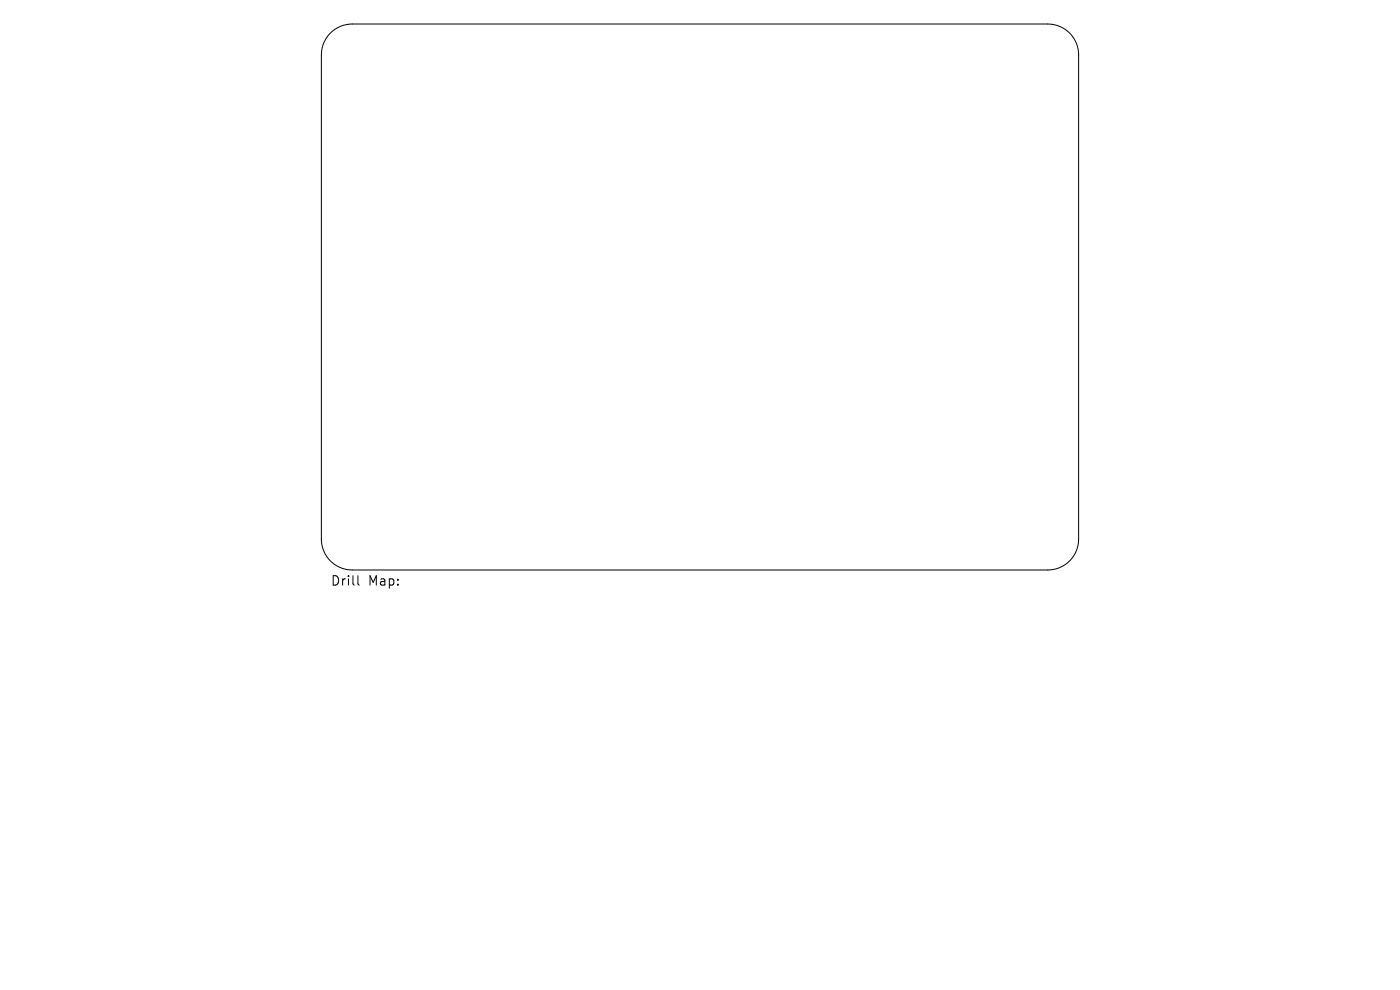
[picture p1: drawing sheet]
<svg xmlns="http://www.w3.org/2000/svg" width="297mm" height="210mm" viewBox="0 0 297 210" stroke-linecap="round" stroke-linejoin="round" font-family="sans-serif">
<defs><g id="words">
<g font-size="2.8">
<text x="70.1" y="124.5">Drill</text>
<text x="78.1" y="124.5">Map:</text>
</g>
</g></defs>
<path d="M70 7.1a6.5 6.5 0 0 1 4.7-2h147.6a6.5 6.5 0 0 1 6.5 6.5v102.8a6.5 6.5 0 0 1-6.5 6.5h-147.6a6.5 6.5 0 0 1-6.5-6.5v-102.8l.3-2.1 .6-1.2zM75.9 122.1v1.7l.3 .3" fill="none" stroke="#000" stroke-width=".21"/>
<use href="#words"/>
</svg>
